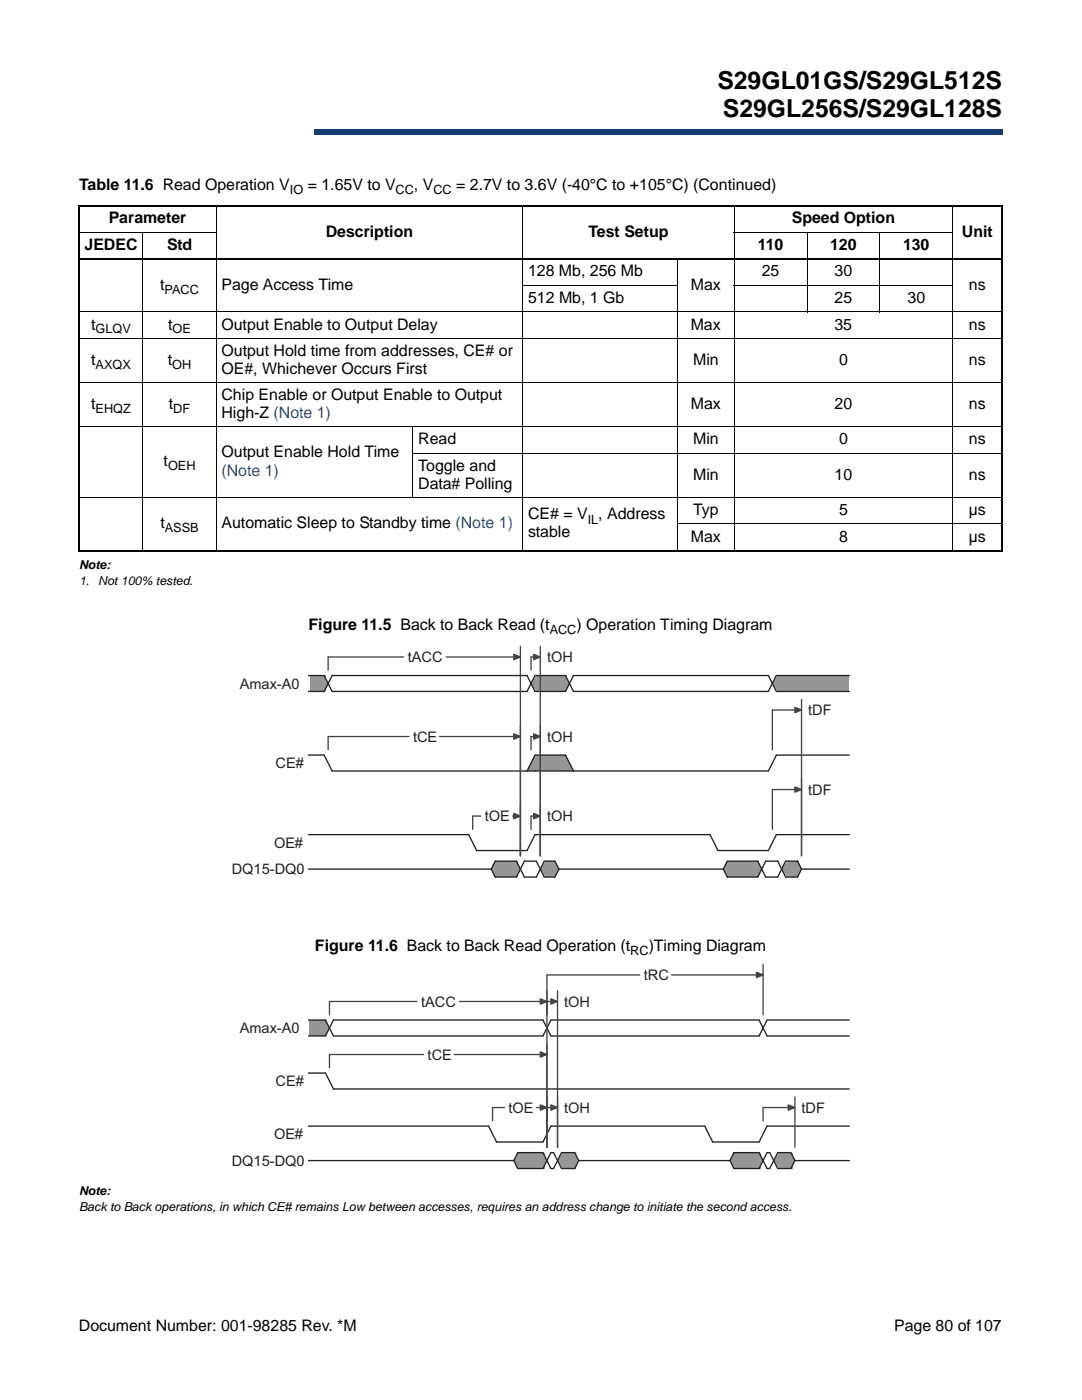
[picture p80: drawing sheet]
<svg xmlns="http://www.w3.org/2000/svg" width="216mm" height="279mm" viewBox="0 0 216 279" stroke-linecap="round" stroke-linejoin="round" font-family="sans-serif">
<defs><g id="words">
<g font-size="4.9">
<text x="143.2" y="17.7">S29GL01GS/S29GL512S</text>
<text x="144.3" y="23.3">S29GL256S/S29GL128S</text>
</g>
<g font-size="3.2">
<text x="15.8" y="37.9">Table 11.6 Read Operation V</text>
<text x="61.4" y="37.9">= 1.65V to V</text>
<text x="82.6" y="37.9">, V</text>
<text x="91" y="37.9">= 2.7V to 3.6V (-40°C to +105°C) (Continued)</text>
<text x="21.7" y="44.6">Parameter</text>
<text x="65" y="47.2">Description</text>
<text x="117.4" y="47.2">Test Setup</text>
<text x="158" y="44.6">Speed Option</text>
<text x="191.9" y="47.2">Unit</text>
<text x="16.9" y="49.9">JEDEC</text>
<text x="33.4" y="49.9">Std</text>
<text x="151.2" y="49.9">110</text>
<text x="165.6" y="49.9">120</text>
<text x="180.2" y="49.9">130</text>
<text x="32" y="57.8">t</text>
<text x="44.2" y="57.8">Page Access Time</text>
<text x="105.4" y="55.2">128 Mb, 256 Mb</text>
<text x="137.9" y="57.8">Max</text>
<text x="152" y="55.2">25</text>
<text x="166.5" y="55.2">30</text>
<text x="193.3" y="57.8">ns</text>
<text x="18.2" y="65.8">t</text>
<text x="33.6" y="65.8">t</text>
<text x="44.2" y="65.8">Output Enable to Output Delay</text>
<text x="105.4" y="60.5">512 Mb, 1 Gb</text>
<text x="137.8" y="65.8">Max</text>
<text x="166.5" y="65.8">35</text>
<text x="166.5" y="60.5">25</text>
<text x="181.1" y="60.5">30</text>
<text x="193.3" y="65.8">ns</text>
<text x="44.2" y="71.1">Output Hold time from addresses, CE# or</text>
<text x="18.2" y="72.8">t</text>
<text x="33.5" y="72.8">t</text>
<text x="44.2" y="74.6">OE#, Whichever Occurs First</text>
<text x="138.3" y="72.8">Min</text>
<text x="167.4" y="72.8">0</text>
<text x="193.4" y="72.8">ns</text>
<text x="18.2" y="81.6">t</text>
<text x="33.7" y="81.6">t</text>
<text x="44.2" y="79.9">Chip Enable or Output Enable to Output</text>
<text x="44.2" y="83.4">High-Z (Note 1)</text>
<text x="137.9" y="81.6">Max</text>
<text x="166.5" y="81.6">20</text>
<text x="193.3" y="81.6">ns</text>
<text x="83.5" y="88.7">Read</text>
<text x="138.3" y="88.7">Min</text>
<text x="167.4" y="88.7">0</text>
<text x="193.3" y="88.7">ns</text>
<text x="32.6" y="93.1">t</text>
<text x="44.2" y="91.2">Output Enable Hold Time</text>
<text x="83.5" y="94">Toggle and</text>
<text x="138.3" y="95.7">Min</text>
<text x="166.5" y="95.7">10</text>
<text x="193.3" y="95.7">ns</text>
<text x="83.5" y="97.5">Data# Polling</text>
<text x="32" y="105.5">t</text>
<text x="44.2" y="105.5">Automatic Sleep to Standby time (Note 1)</text>
<text x="105.4" y="103.7">CE# = V , Address</text>
<text x="105.4" y="107.2">stable</text>
<text x="138.3" y="102.8">Typ</text>
<text x="167.4" y="102.8">5</text>
<text x="193.3" y="102.8">µs</text>
<text x="137.9" y="108.1">Max</text>
<text x="167.4" y="108.1">8</text>
<text x="193.3" y="108.1">µs</text>
<text x="61.6" y="125.7">Figure 11.5 Back to Back Read (t</text>
<text x="115" y="125.7">) Operation Timing Diagram</text>
<text x="62.8" y="189.8">Figure 11.6 Back to Back Read Operation (t</text>
<text x="129.4" y="189.8">)Timing Diagram</text>
<text x="15.7" y="265.6">Document Number: 001-98285 Rev. *M</text>
<text x="178.4" y="265.6">Page 80 of 107</text>
</g>
<text font-size="3.2" fill="#1f52a1" x="44.2" y="95">(Note 1)</text>
<g font-size="2.9" fill="#231f20">
<text x="47.8" y="137.5">Amax-A0</text>
<text x="81.4" y="132.2">tACC</text>
<text x="109.1" y="132.2">tOH</text>
<text x="161.3" y="142.8">tDF</text>
<text x="82.4" y="148">tCE</text>
<text x="109.1" y="148">tOH</text>
<text x="55" y="153.3">CE#</text>
<text x="161.3" y="158.6">tDF</text>
<text x="96.7" y="163.9">tOE</text>
<text x="109.1" y="163.9">tOH</text>
<text x="54.7" y="169.2">OE#</text>
<text x="46.2" y="174.5">DQ15-DQ0</text>
<text x="128.5" y="195.6">tRC</text>
<text x="84" y="200.9">tACC</text>
<text x="112.6" y="200.9">tOH</text>
<text x="47.8" y="206.2">Amax-A0</text>
<text x="85.3" y="211.5">tCE</text>
<text x="55" y="216.8">CE#</text>
<text x="54.7" y="227.4">OE#</text>
<text x="101.5" y="222.1">tOE</text>
<text x="112.6" y="222.1">tOH</text>
<text x="160" y="222.1">tDF</text>
<text x="46.2" y="232.7">DQ15-DQ0</text>
</g>
<g font-size="2.5">
<text x="57.8" y="38.7">IO</text>
<text x="78.9" y="38.7">CC</text>
<text x="86.5" y="38.7">CC</text>
<text x="32.9" y="58.6">PACC</text>
<text x="19.1" y="66.5">GLQV</text>
<text x="34.4" y="66.5">OE</text>
<text x="19.1" y="73.6">AXQX</text>
<text x="34.4" y="73.6">OH</text>
<text x="19.1" y="82.4">EHQZ</text>
<text x="34.6" y="82.4">DF</text>
<text x="33.5" y="93.9">OEH</text>
<text x="32.9" y="106.2">ASSB</text>
<text x="117.3" y="104.5">IL</text>
<text x="15.8" y="113.6">Note:</text>
<text x="15.8" y="116.8">1.</text>
<text x="19.6" y="116.8">Not 100% tested.</text>
<text x="109.7" y="126.5">ACC</text>
<text x="125.8" y="190.6">RC</text>
<text x="15.8" y="238.4">Note:</text>
<text x="15.8" y="241.6">Back to Back operations, in which CE# remains Low between accesses, requires an address change to initiate the second access.</text>
</g>
</g></defs>
<path d="M62.8 25.9h137.3v.9h-137.3z" fill="#163b71"/>
<path d="M62.7 26.8h137.3M62.8 25.9h137.2" fill="none" stroke="#163b71" stroke-width=".2"/>
<path d="M62.7 25.8h.2v1h-.2z" fill="#163b71"/>
<path d="M16.7 16.8h36.1v11.2h-36.1z" fill="#fff"/>
<path d="M15.6 41.1h184.5M15.6 51.7h184.5M15.8 41.2v68.5M200 41.2v68.5M15.6 109.9h184.5" fill="none" stroke="#000" stroke-width=".36"/>
<g fill="none" stroke="#000" stroke-width=".2">
<path d="M15.6 46.4h27.6M28.5 46.3v63.7M43.1 40.9v69.1M104.2 56.9h31.1M104.3 40.9v69.1M135.2 51.5v58.5M146.4 46.4h43.8M146.4 56.9h43.8M146.5 40.9v69.1M161 46.3v16M175.6 46.3v16M190.1 40.9v69.1"/>
<path d="M15.6 62.2h184.5M15.6 67.5h184.5M15.6 76.3h184.5M15.6 85.2h184.5M15.6 99.3h184.5M82.3 90.4h117.8M82.4 85.1v14.3M135.1 104.6h65"/>
</g>
<path d="M46.2 128.5h123.3v47.6h-123.3z" fill="#fff"/>
<path d="M61.8 134.8h3.1v3.2h-3.1z" fill="#949698"/>
<path d="M61.5 134.8h3.2M61.5 138h3.2" fill="none" stroke="#231f20" stroke-width=".26"/>
<path d="M64.7 134.8l.8 1.6-.8 1.6z" fill="#949698"/>
<path d="M64.7 134.8l1.6 3.2h38.9M105.2 134.8h-38.9l-1.6 3.2" fill="none" stroke="#231f20" stroke-width=".26"/>
<path d="M107 134.8v3.2l-1-1.6z" fill="#949698"/>
<path d="M105.2 134.8l1.6 3.2M106.8 134.8l-1.6 3.2" fill="none" stroke="#231f20" stroke-width=".26"/>
<path d="M107 134.8h6.1v3.2h-6.1z" fill="#949698"/>
<path d="M106.8 134.8h6M106.8 138h6" fill="none" stroke="#231f20" stroke-width=".26"/>
<path d="M112.8 134.8l.8 1.6-.8 1.6z" fill="#949698"/>
<path d="M112.8 134.8l1.6 3.2h38.9M153.3 134.8h-38.9l-1.6 3.2" fill="none" stroke="#231f20" stroke-width=".26"/>
<path d="M155.2 134.8v3.2l-1.1-1.6z" fill="#949698"/>
<path d="M153.3 134.8l1.6 3.2M154.9 134.8l-1.6 3.2" fill="none" stroke="#231f20" stroke-width=".26"/>
<path d="M155.2 134.8h14.3v3.2h-14.3z" fill="#949698"/>
<path d="M154.9 134.8h14.6M154.9 138h14.6M61.5 150.7h3.2l1.6 3.2h38.9" fill="none" stroke="#231f20" stroke-width=".26"/>
<path d="M106.8 150.7h.2v3.2h-1.8z" fill="#949698"/>
<path d="M106.8 150.7l-1.6 3.2h1.6" fill="none" stroke="#231f20" stroke-width=".26"/>
<path d="M107 150.7h6.1v3.2h-6.1z" fill="#949698"/>
<path d="M106.8 150.7h6M106.8 153.9h6" fill="none" stroke="#231f20" stroke-width=".26"/>
<path d="M112.8 150.7l1.6 3.2h-1.6z" fill="#949698"/>
<path d="M112.8 150.7l1.6 3.2M169.5 150.7h-14.6l-1.6 3.2h-40.5M61.5 173.4h36.5M61.5 166.6h32l1.6 3.1h10.1l1.6-3.1h34.9l1.6 3.1h10l1.6-3.1h14.6" fill="none" stroke="#231f20" stroke-width=".26"/>
<path d="M98.8 171.9h.3v3.1h-.3l-.8-1.6z" fill="#949698"/>
<path d="M98.8 171.9l-.8 1.5 .8 1.6" fill="none" stroke="#231f20" stroke-width=".26"/>
<path d="M99.1 171.9h4.2v3.1h-4.2z" fill="#949698"/>
<path d="M98.8 171.9h4.2M98.8 175h4.2" fill="none" stroke="#231f20" stroke-width=".26"/>
<path d="M103 171.9l.8 1.5-.8 1.6z" fill="#949698"/>
<path d="M103 171.9l1.6 3.1h2.4M107 171.9h-2.4l-1.6 3.1" fill="none" stroke="#231f20" stroke-width=".26"/>
<path d="M108.9 171.9v3.1l-1.1-1.6z" fill="#949698"/>
<path d="M107 171.9l1.6 3.1M108.6 171.9l-1.6 3.1" fill="none" stroke="#231f20" stroke-width=".26"/>
<path d="M108.9 171.9h2.1v3.1h-2.1z" fill="#949698"/>
<path d="M108.6 171.9h2.1M108.6 175h2.1" fill="none" stroke="#231f20" stroke-width=".26"/>
<path d="M110.7 171.9l.8 1.5-.8 1.6z" fill="#949698"/>
<path d="M110.7 171.9l.8 1.5M111.5 173.4h32.8M111.5 173.4l-.8 1.6" fill="none" stroke="#231f20" stroke-width=".26"/>
<path d="M145.1 171.9h.3v3.1h-.3l-.8-1.6z" fill="#949698"/>
<path d="M145.1 171.9l-.8 1.5 .8 1.6" fill="none" stroke="#231f20" stroke-width=".26"/>
<path d="M145.4 171.9h6.1v3.1h-6.1z" fill="#949698"/>
<path d="M145.1 171.9h6.1M145.1 175h6.1" fill="none" stroke="#231f20" stroke-width=".26"/>
<path d="M151.2 171.9l.8 1.5-.8 1.6z" fill="#949698"/>
<path d="M151.2 171.9l1.6 3.1h2.4M155.2 171.9h-2.4l-1.6 3.1" fill="none" stroke="#231f20" stroke-width=".26"/>
<path d="M157 171.9v3.1l-1-1.6z" fill="#949698"/>
<path d="M155.2 171.9l1.6 3.1M156.8 171.9l-1.6 3.1" fill="none" stroke="#231f20" stroke-width=".26"/>
<path d="M157 171.9h2.4v3.1h-2.4z" fill="#949698"/>
<path d="M156.8 171.9h2.3M156.8 175h2.3" fill="none" stroke="#231f20" stroke-width=".26"/>
<path d="M159.1 171.9l.8 1.5-.8 1.6z" fill="#949698"/>
<path d="M159.1 171.9l.8 1.5M159.9 173.4l-.8 1.6M159.9 173.4h9.6" fill="none" stroke="#231f20" stroke-width=".26"/>
<path d="M80.6 131.1h-15.1v2.7M89 131.1h14.8" fill="none" stroke="#444445" stroke-width=".26"/>
<path d="M102.5 130.6l1.3 .5-1.3 .5z" fill="#444445"/>
<path d="M102.5 130.6l1.3 .5-1.3 .5zM103.8 129v41.8M95.9 162.9h-1.6v2.6M102.3 162.9h1.5" fill="none" stroke="#444445" stroke-width=".26"/>
<path d="M102.5 162.3l1.3 .6-1.3 .5z" fill="#444445"/>
<path d="M81.6 147h-16.1v2.6M87.7 147h16.1M102.5 162.3l1.3 .6-1.3 .5zM103.8 160.7v10.1" fill="none" stroke="#444445" stroke-width=".26"/>
<path d="M102.5 146.5l1.3 .5-1.3 .5z" fill="#444445"/>
<path d="M102.5 146.5l1.3 .5-1.3 .5zM103.8 144.9v25.9M159.9 157.6h-5.8v7.9" fill="none" stroke="#444445" stroke-width=".26"/>
<path d="M158.6 157l1.3 .6-1.3 .5z" fill="#444445"/>
<path d="M158.6 157l1.3 .6-1.3 .5zM159.9 141.7h-5.8v7.9M159.9 155.5v15.3" fill="none" stroke="#444445" stroke-width=".26"/>
<path d="M158.6 141.2l1.3 .5-1.3 .5z" fill="#444445"/>
<path d="M107.8 131.1h-1.8v2.7M159.9 139.6v31.2M158.6 141.2l1.3 .5-1.3 .5z" fill="none" stroke="#444445" stroke-width=".26"/>
<path d="M106.5 130.6l1.3 .5-1.3 .5z" fill="#444445"/>
<path d="M106.5 130.6l1.3 .5-1.3 .5zM107.8 129v41.8M107.8 147h-1.8v2.6" fill="none" stroke="#444445" stroke-width=".26"/>
<path d="M106.5 146.5l1.3 .5-1.3 .5z" fill="#444445"/>
<path d="M106.5 146.5l1.3 .5-1.3 .5zM107.8 144.9v25.9M107.8 162.9h-1.8v2.6" fill="none" stroke="#444445" stroke-width=".26"/>
<path d="M106.5 162.3l1.3 .6-1.3 .5z" fill="#444445"/>
<path d="M106.5 162.3l1.3 .6-1.3 .5zM107.8 160.7v10.1" fill="none" stroke="#444445" stroke-width=".26"/>
<path d="M46.2 191.9h123.3v42.4h-123.3z" fill="#fff"/>
<path d="M61.8 203.6h3.4v3.1h-3.4z" fill="#949698"/>
<path d="M61.5 203.6h3.4M61.5 206.7h3.4" fill="none" stroke="#231f20" stroke-width=".26"/>
<path d="M64.9 203.6l.8 1.6-.8 1.5z" fill="#949698"/>
<path d="M61.5 214.2h3.4l1.6 3.1h103M64.9 203.6l1.6 3.1h41.8l1.6-3.1h41.6l1.6 3.1h16.4M169.5 203.6h-16.4l-1.6 3.1h-41.6l-1.6-3.1h-41.8l-1.6 3.1M61.5 231.6h41M61.5 224.7h36l1.6 3.2h9.2l1.6-3.2h30.7l1.6 3.2h9.3l1.6-3.2h16.4" fill="none" stroke="#231f20" stroke-width=".26"/>
<path d="M103.3 230h.3v3.2h-.3l-.8-1.6z" fill="#949698"/>
<path d="M103.3 230l-.8 1.6 .8 1.6" fill="none" stroke="#231f20" stroke-width=".26"/>
<path d="M103.6 230h5v3.2h-5z" fill="#949698"/>
<path d="M103.3 230h5M103.3 233.2h5" fill="none" stroke="#231f20" stroke-width=".26"/>
<path d="M108.3 230l.8 1.6-.8 1.6z" fill="#949698"/>
<path d="M108.3 230l1.6 3.2h.6M110.5 230h-.6l-1.6 3.2" fill="none" stroke="#231f20" stroke-width=".26"/>
<path d="M112.3 230v3.2l-1-1.6z" fill="#949698"/>
<path d="M110.5 230l1.5 3.2M112 230l-1.5 3.2" fill="none" stroke="#231f20" stroke-width=".26"/>
<path d="M112.3 230h2.7v3.2h-2.7z" fill="#949698"/>
<path d="M112 230h2.7M112 233.2h2.7" fill="none" stroke="#231f20" stroke-width=".26"/>
<path d="M114.7 230l.8 1.6-.8 1.6z" fill="#949698"/>
<path d="M114.7 230l.8 1.6M115.5 231.6h30.1M115.5 231.6l-.8 1.6" fill="none" stroke="#231f20" stroke-width=".26"/>
<path d="M146.4 230h.3v3.2h-.3l-.8-1.6z" fill="#949698"/>
<path d="M146.4 230l-.8 1.6 .8 1.6" fill="none" stroke="#231f20" stroke-width=".26"/>
<path d="M146.7 230h5v3.2h-5z" fill="#949698"/>
<path d="M146.4 230h5.1M146.4 233.2h5.1" fill="none" stroke="#231f20" stroke-width=".26"/>
<path d="M151.5 230l.8 1.6-.8 1.6z" fill="#949698"/>
<path d="M151.5 230l1.6 3.2h.5M153.6 230h-.5l-1.6 3.2" fill="none" stroke="#231f20" stroke-width=".26"/>
<path d="M155.4 230v3.2l-1-1.6z" fill="#949698"/>
<path d="M153.6 230l1.6 3.2M155.2 230l-1.6 3.2" fill="none" stroke="#231f20" stroke-width=".26"/>
<path d="M155.4 230h2.7v3.2h-2.7z" fill="#949698"/>
<path d="M155.2 230h2.6M155.2 233.2h2.6" fill="none" stroke="#231f20" stroke-width=".26"/>
<path d="M157.8 230l.8 1.6-.8 1.6z" fill="#949698"/>
<path d="M157.8 230l.8 1.6M158.6 231.6l-.8 1.6M158.6 231.6h10.9" fill="none" stroke="#231f20" stroke-width=".26"/>
<path d="M127.7 194.6h-18.6v7.9M134 194.6h18.3" fill="none" stroke="#444445" stroke-width=".26"/>
<path d="M150.9 194l1.4 .6-1.4 .5z" fill="#444445"/>
<path d="M83.2 199.9h-17.5v2.6M91.7 199.9h17.4M150.9 194l1.4 .6-1.4 .5zM152.3 192.5v10" fill="none" stroke="#444445" stroke-width=".26"/>
<path d="M107.8 199.3l1.3 .6-1.3 .5z" fill="#444445"/>
<path d="M107.8 199.3l1.3 .6-1.3 .5zM109.1 197.7v31.3M100.7 221h-2.4v2.7M107 221h2.1" fill="none" stroke="#444445" stroke-width=".26"/>
<path d="M107.8 220.5l1.3 .5-1.3 .6z" fill="#444445"/>
<path d="M84.5 210.4h-18.8v2.7M90.6 210.4h18.5M109.1 218.9v10.1M107.8 220.5l1.3 .5-1.3 .6z" fill="none" stroke="#444445" stroke-width=".26"/>
<path d="M107.8 209.9l1.3 .5-1.3 .6z" fill="#444445"/>
<path d="M107.8 209.9l1.3 .5-1.3 .6zM109.1 208.3v20.7M158.6 221h-6.3v2.7" fill="none" stroke="#444445" stroke-width=".26"/>
<path d="M157.3 220.5l1.3 .5-1.3 .6z" fill="#444445"/>
<path d="M158.6 218.9v10.1M111.3 221h-2.2v2.7M157.3 220.5l1.3 .5-1.3 .6z" fill="none" stroke="#444445" stroke-width=".26"/>
<path d="M109.9 220.5l1.4 .5-1.4 .6z" fill="#444445"/>
<path d="M111.3 199.9h-2.2v2.6M111.3 218.9v10.1M109.9 220.5l1.4 .5-1.4 .6z" fill="none" stroke="#444445" stroke-width=".26"/>
<path d="M109.9 199.3l1.4 .6-1.4 .5z" fill="#444445"/>
<path d="M109.9 199.3l1.4 .6-1.4 .5zM111.3 197.7v31.3" fill="none" stroke="#444445" stroke-width=".26"/>
<use href="#words"/>
</svg>
